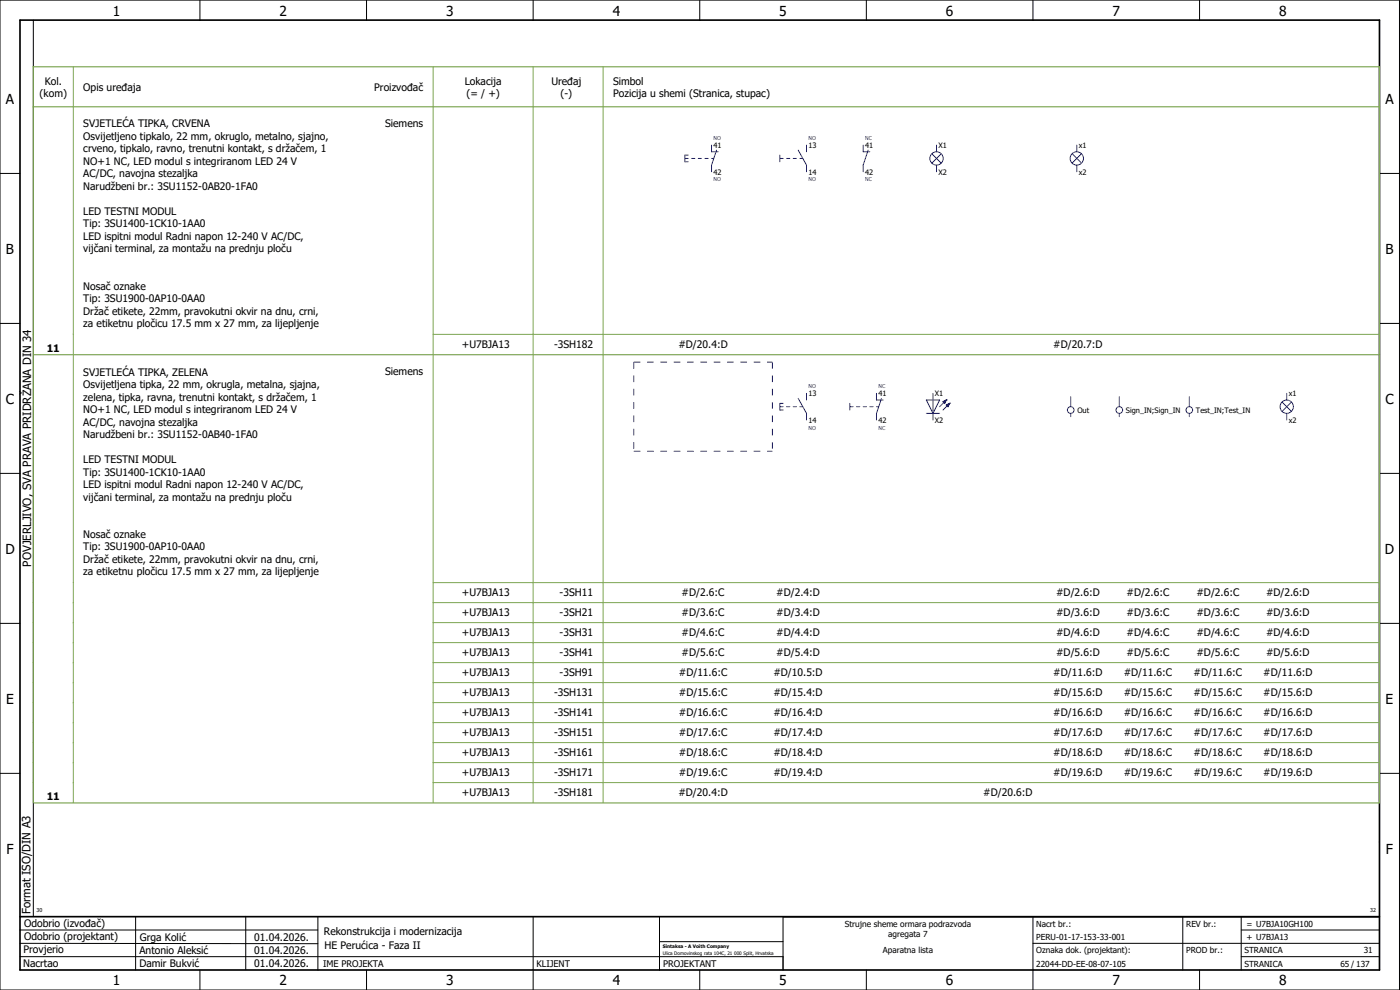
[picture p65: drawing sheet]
<svg xmlns="http://www.w3.org/2000/svg" width="420mm" height="297mm" viewBox="0 0 420 297" stroke-linecap="round" stroke-linejoin="round" font-family="sans-serif">
<defs><g id="words">
<g font-size="4.1">
<text x="33.9" y="4.7">1</text>
<text x="83.9" y="4.7">2</text>
<text x="133.9" y="4.7">3</text>
<text x="183.9" y="4.7">4</text>
<text x="233.9" y="4.7">5</text>
<text x="283.9" y="4.7">6</text>
<text x="333.9" y="4.7">7</text>
<text x="383.9" y="4.7">8</text>
<text x="1.8" y="31.2">A</text>
<text x="415.8" y="31.2">A</text>
<text x="1.8" y="76.2">B</text>
<text x="415.8" y="76.2">B</text>
<text x="1.8" y="121.2">C</text>
<text x="415.8" y="121.2">C</text>
<text x="1.6" y="166.2">D</text>
<text x="415.6" y="166.2">D</text>
<text x="1.8" y="211.2">E</text>
<text x="415.8" y="211.2">E</text>
<text x="1.9" y="256.2">F</text>
<text x="415.9" y="256.2">F</text>
<text x="33.9" y="295.7">1</text>
<text x="83.9" y="295.7">2</text>
<text x="133.9" y="295.7">3</text>
<text x="183.9" y="295.7">4</text>
<text x="233.9" y="295.7">5</text>
<text x="283.9" y="295.7">6</text>
<text x="333.9" y="295.7">7</text>
<text x="383.9" y="295.7">8</text>
</g>
<g font-size="3.4">
<text x="9.4" y="170" transform="rotate(-90 9.4 170)">POVJERLJIVO, SVA PRAVA PRIDRŽANA DIN 34</text>
<text x="9.2" y="274.3" transform="rotate(-90 9.2 274.3)">Format ISO/DIN A3</text>
</g>
<g font-size="3.1">
<text x="11.9" y="29.1">(kom)</text>
<text x="13.4" y="25.4">Kol.</text>
<text x="25" y="27.3">Opis uređaja</text>
<text x="112.3" y="27.3">Proizvođač</text>
<text x="139.5" y="25.4">Lokacija</text>
<text x="140" y="29.1">(= / +)</text>
<text x="165.5" y="25.4">Uređaj</text>
<text x="168.2" y="29.1">(-)</text>
<text x="184" y="25.4">Simbol</text>
<text x="184" y="29.1">Pozicija u shemi (Stranica, stupac)</text>
<text x="25" y="38.2">SVJETLEĆA TIPKA, CRVENA</text>
<text x="25" y="41.9">Osvijetljeno tipkalo, 22 mm, okruglo, metalno, sjajno,</text>
<text x="115.6" y="38">Siemens</text>
<text x="25" y="45.7">crveno, tipkalo, ravno, trenutni kontakt, s držačem, 1</text>
<text x="25" y="49.4">NO+1 NC, LED modul s integriranom LED 24 V</text>
<text x="25" y="53.2">AC/DC, navojna stezaljka</text>
<text x="25" y="56.9">Narudžbeni br.: 3SU1152-0AB20-1FA0</text>
<text x="25" y="64.4">LED TESTNI MODUL</text>
<text x="25" y="68.2">Tip: 3SU1400-1CK10-1AA0</text>
<text x="25" y="71.9">LED ispitni modul Radni napon 12-240 V AC/DC,</text>
<text x="25" y="75.7">vijčani terminal, za montažu na prednju ploču</text>
<text x="25" y="86.9">Nosač oznake</text>
<text x="25" y="90.7">Tip: 3SU1900-0AP10-0AA0</text>
<text x="25" y="94.4">Držač etikete, 22mm, pravokutni okvir na dnu, crni,</text>
<text x="25" y="98.2">za etiketnu pločicu 17.5 mm x 27 mm, za lijepljenje</text>
<text x="14" y="105.7">11</text>
<text x="138.6" y="104.3">+U7BJA13</text>
<text x="166.3" y="104.3">-3SH182</text>
<text x="203.6" y="104.3">#D/20.4:D</text>
<text x="316.1" y="104.3">#D/20.7:D</text>
<text x="25" y="112.7">SVJETLEĆA TIPKA, ZELENA</text>
<text x="115.6" y="112.5">Siemens</text>
<text x="25" y="116.4">Osvijetljena tipka, 22 mm, okrugla, metalna, sjajna,</text>
<text x="25" y="120.2">zelena, tipka, ravna, trenutni kontakt, s držačem, 1</text>
<text x="25" y="123.9">NO+1 NC, LED modul s integriranom LED 24 V</text>
<text x="25" y="127.7">AC/DC, navojna stezaljka</text>
<text x="25" y="131.4">Narudžbeni br.: 3SU1152-0AB40-1FA0</text>
<text x="25" y="138.9">LED TESTNI MODUL</text>
<text x="25" y="142.7">Tip: 3SU1400-1CK10-1AA0</text>
<text x="25" y="146.4">LED ispitni modul Radni napon 12-240 V AC/DC,</text>
<text x="25" y="150.2">vijčani terminal, za montažu na prednju ploču</text>
<text x="25" y="161.4">Nosač oznake</text>
<text x="25" y="165.2">Tip: 3SU1900-0AP10-0AA0</text>
<text x="25" y="168.9">Držač etikete, 22mm, pravokutni okvir na dnu, crni,</text>
<text x="25" y="172.7">za etiketnu pločicu 17.5 mm x 27 mm, za lijepljenje</text>
<text x="138.6" y="178.8">+U7BJA13</text>
<text x="168" y="178.8">-3SH11</text>
<text x="204.6" y="178.8">#D/2.6:C</text>
<text x="233" y="178.8">#D/2.4:D</text>
<text x="317" y="178.8">#D/2.6:D</text>
<text x="338.1" y="178.8">#D/2.6:C</text>
<text x="359.1" y="178.8">#D/2.6:C</text>
<text x="380" y="178.8">#D/2.6:D</text>
<text x="138.6" y="184.8">+U7BJA13</text>
<text x="168" y="184.8">-3SH21</text>
<text x="204.6" y="184.8">#D/3.6:C</text>
<text x="233" y="184.8">#D/3.4:D</text>
<text x="317" y="184.8">#D/3.6:D</text>
<text x="338.1" y="184.8">#D/3.6:C</text>
<text x="359.1" y="184.8">#D/3.6:C</text>
<text x="380" y="184.8">#D/3.6:D</text>
<text x="138.6" y="190.8">+U7BJA13</text>
<text x="168" y="190.8">-3SH31</text>
<text x="204.6" y="190.8">#D/4.6:C</text>
<text x="233" y="190.8">#D/4.4:D</text>
<text x="317" y="190.8">#D/4.6:D</text>
<text x="338.1" y="190.8">#D/4.6:C</text>
<text x="359.1" y="190.8">#D/4.6:C</text>
<text x="380" y="190.8">#D/4.6:D</text>
<text x="138.6" y="196.8">+U7BJA13</text>
<text x="168" y="196.8">-3SH41</text>
<text x="204.6" y="196.8">#D/5.6:C</text>
<text x="233" y="196.8">#D/5.4:D</text>
<text x="317" y="196.8">#D/5.6:D</text>
<text x="338.1" y="196.8">#D/5.6:C</text>
<text x="359.1" y="196.8">#D/5.6:C</text>
<text x="380" y="196.8">#D/5.6:D</text>
<text x="138.6" y="202.8">+U7BJA13</text>
<text x="168" y="202.8">-3SH91</text>
<text x="203.7" y="202.8">#D/11.6:C</text>
<text x="232.1" y="202.8">#D/10.5:D</text>
<text x="316.1" y="202.8">#D/11.6:D</text>
<text x="337.2" y="202.8">#D/11.6:C</text>
<text x="358.2" y="202.8">#D/11.6:C</text>
<text x="379.1" y="202.8">#D/11.6:D</text>
<text x="138.6" y="208.8">+U7BJA13</text>
<text x="166.3" y="208.8">-3SH131</text>
<text x="203.7" y="208.8">#D/15.6:C</text>
<text x="232.1" y="208.8">#D/15.4:D</text>
<text x="316.1" y="208.8">#D/15.6:D</text>
<text x="337.2" y="208.8">#D/15.6:C</text>
<text x="358.2" y="208.8">#D/15.6:C</text>
<text x="379.1" y="208.8">#D/15.6:D</text>
<text x="138.6" y="214.8">+U7BJA13</text>
<text x="166.3" y="214.8">-3SH141</text>
<text x="203.7" y="214.8">#D/16.6:C</text>
<text x="232.1" y="214.8">#D/16.4:D</text>
<text x="316.1" y="214.8">#D/16.6:D</text>
<text x="337.2" y="214.8">#D/16.6:C</text>
<text x="358.2" y="214.8">#D/16.6:C</text>
<text x="379.1" y="214.8">#D/16.6:D</text>
<text x="138.6" y="220.8">+U7BJA13</text>
<text x="166.3" y="220.8">-3SH151</text>
<text x="203.7" y="220.8">#D/17.6:C</text>
<text x="232.1" y="220.8">#D/17.4:D</text>
<text x="316.1" y="220.8">#D/17.6:D</text>
<text x="337.2" y="220.8">#D/17.6:C</text>
<text x="358.2" y="220.8">#D/17.6:C</text>
<text x="379.1" y="220.8">#D/17.6:D</text>
<text x="138.6" y="226.8">+U7BJA13</text>
<text x="166.3" y="226.8">-3SH161</text>
<text x="203.7" y="226.8">#D/18.6:C</text>
<text x="232.1" y="226.8">#D/18.4:D</text>
<text x="316.1" y="226.8">#D/18.6:D</text>
<text x="337.2" y="226.8">#D/18.6:C</text>
<text x="358.2" y="226.8">#D/18.6:C</text>
<text x="379.1" y="226.8">#D/18.6:D</text>
<text x="138.6" y="232.8">+U7BJA13</text>
<text x="166.3" y="232.8">-3SH171</text>
<text x="203.7" y="232.8">#D/19.6:C</text>
<text x="232.1" y="232.8">#D/19.4:D</text>
<text x="316.1" y="232.8">#D/19.6:D</text>
<text x="337.2" y="232.8">#D/19.6:C</text>
<text x="358.2" y="232.8">#D/19.6:C</text>
<text x="379.1" y="232.8">#D/19.6:D</text>
<text x="138.6" y="238.8">+U7BJA13</text>
<text x="166.3" y="238.8">-3SH181</text>
<text x="203.6" y="238.8">#D/20.4:D</text>
<text x="295.1" y="238.8">#D/20.6:D</text>
<text x="14" y="240.2">11</text>
<text x="7.2" y="278.1">Odobrio (izvođač)</text>
<text x="97.2" y="280.5">Rekonstrukcija i modernizacija</text>
<text x="7.1" y="286.1">Provjerio</text>
<text x="7.2" y="282.1">Odobrio (projektant)</text>
<text x="41.8" y="286.2">Antonio Aleksić</text>
<text x="42" y="282.3">Grga Kolić</text>
<text x="76.3" y="282.3">01.04.2026.</text>
<text x="76.3" y="286.3">01.04.2026.</text>
<text x="97.4" y="284.8">HE Perućica - Faza II</text>
<text x="6.9" y="290">Nacrtao</text>
<text x="41.8" y="290.3">Damir Bukvić</text>
<text x="76.3" y="290.3">01.04.2026.</text>
</g>
<g font-size="2.7">
<text x="97" y="290.1">IME PROJEKTA</text>
<text x="161" y="290.1">KLIJENT</text>
<text x="199" y="290.1">PROJEKTANT</text>
</g>
<g font-size="2.5">
<text x="253.5" y="278">Strujne sheme ormara podrazvoda</text>
<text x="266.6" y="281">agregata 7</text>
<text x="311" y="278">Nacrt br.:</text>
<text x="356" y="278">REV br.:</text>
<text x="374.1" y="278">= U7BJA10GH100</text>
<text x="265" y="286">Aparatna lista</text>
<text x="311" y="286">Oznaka dok. (projektant):</text>
<text x="311" y="282">PERU-01-17-153-33-001</text>
<text x="356" y="286">PROD br.:</text>
<text x="373.5" y="286">STRANICA</text>
<text x="374.1" y="282.1">+ U7BJA13</text>
<text x="409.3" y="286">31</text>
<text x="311" y="290">22044-DD-EE-08-07-105</text>
<text x="373.5" y="290">STRANICA</text>
<text x="402.3" y="290">65 / 137</text>
</g>
<g font-size="2.2">
<text x="214.1" y="44.5">41</text>
<text x="242.6" y="44.5">13</text>
<text x="259.6" y="44.5">41</text>
<text x="281.7" y="44.5">X1</text>
<text x="323.8" y="44.5">x1</text>
<text x="214.1" y="52.4">42</text>
<text x="242.6" y="52.4">14</text>
<text x="259.6" y="52.4">42</text>
<text x="281.7" y="52.4">X2</text>
<text x="323.8" y="52.4">x2</text>
<text x="242.6" y="119">13</text>
<text x="263.6" y="119">41</text>
<text x="280.6" y="119">X1</text>
<text x="386.8" y="119">x1</text>
<text x="323.3" y="123.9">Out</text>
<text x="337.9" y="123.9">Sign_IN;Sign_IN</text>
<text x="358.9" y="123.9">Test_IN;Test_IN</text>
<text x="242.6" y="126.9">14</text>
<text x="263.6" y="126.9">42</text>
<text x="280.6" y="126.9">X2</text>
<text x="386.8" y="126.9">x2</text>
</g>
<g font-size="1.6" fill="#00f">
<text x="214.1" y="41.9">NO</text>
<text x="242.6" y="41.9">NO</text>
<text x="259.6" y="41.9">NC</text>
<text x="214.1" y="54.5">NO</text>
<text x="242.6" y="54.5">NO</text>
<text x="259.6" y="54.5">NC</text>
<text x="242.6" y="116.4">NO</text>
<text x="263.6" y="116.4">NC</text>
<text x="242.6" y="128.9">NO</text>
<text x="263.6" y="128.9">NC</text>
</g>
<g font-size="1.6">
<text x="11" y="273.7">30</text>
<text x="411.2" y="273.7">32</text>
</g>
<g font-size="1.4">
<text x="198.9" y="284.4">Sintaksa - A Voith Company</text>
<text x="198.9" y="286.4">Ulica Domovinskog rata 104C, 21 000 Split, Hrvatska</text>
</g>
</g></defs>
<g fill="none" stroke="#000" stroke-width=".3">
<path d="M0 0h420v297h-420zM10 6v269M60 0v6M110 0v6M160 0v6M210 0v6M260 0v6M310 0v6M360 0v6M0 52h6M414 52h6M0 97h6"/>
<path d="M414 97h6M0 142h6M414 142h6M414 176.3v87.4M0 187h6M414 187h6M0 232h6M414 232h6M6 279h89.4M40.7 275v16M73.7 274.9v16M95.4 275.1v16"/>
<path d="M160 275v22M197.9 275.1v16M310 275v22M355 275v16M372.5 279h41.5M372.5 275v16M414 275h-179v16M6 283l89.4 .1M6 287h229M60 291v6M110 291v6M197.9 282.5h37.1"/>
<path d="M210 291v6M260 291v6M310 283h104M360 291v6M372.5 287h41.5"/>
</g>
<path d="M6 6h408v285h-408zM6 275h408" fill="none" stroke="#000" stroke-width=".5"/>
<path d="M10 32h404M10 106.3v-86.3h404v86.3M10 106.5v134.3M10.3 106.4h403.7M414 106.5v134.3M10.3 240.9h403.7" fill="none" stroke="#7ca552" stroke-width=".35"/>
<g fill="none" stroke="#7ca552" stroke-width=".3">
<path d="M22 20v86.3M130 20v86.3M160 20v86.3M181 20v86.3M22 106.5v134.3M130 106.5v134.3M130 100.3h284M160 106.5v134.3M181 106.5v134.3M130 174.8h284M130 180.8h284M130 186.8h284"/>
<path d="M130 192.8h284M130 198.8h284M130 204.8h284M130 210.8h284M130 216.8h284M130 222.8h284M130 228.8h284M130 234.8h284"/>
</g>
<g fill="none" stroke="#00f" stroke-width=".3">
<path d="M205.5 47.5h1M206.5 46.5h-1v2h1M207.5 47.5h1M209.5 47.5h1M211.5 47.5h1M213.5 43.5v2h2M213.5 47.5h.7M215 45l-1.5 4.5v2M234 46.5v2M234 47.5h1M236 47.5h1M238 47.5h1"/>
<path d="M239.5 45l2.5 4.5v2M240 47.5h.9M242 43.5v2M259 43.5v2h2M260.5 45l-1.5 4.5v2M279.7 46.1l2.8 2.8M281.1 43.5v2M281.1 49.5v2M282.5 46.1l-2.8 2.8M321.8 46.1l2.8 2.8M323.2 43.5v2M323.2 49.5v2"/>
<path d="M324.6 46.1l-2.8 2.8M239.5 119.5l2.5 4.5v2M242 118v2M263 118v2h2M264.5 119.5l-1.5 4.5v2M280 118v8M321.3 119v3M335.9 119v3M356.9 119v3M386.2 118v2M234 122h1M235 121h-1v2h1"/>
<path d="M236 122h1M238 122h1M240 122h.9M255 122h1M255 121v2M257 122h1M259 122h1M261 122h1M263 122h.7M278 120h4l-2 4zM278 124h4M283 120.5l1-.5-.5 1z"/>
<path d="M284 120h.1M284 121.5l1-.5-.5 1zM284 120l-2 2M285 121h.1M285 121l-2 2M321.3 124v1M335.9 124v1M356.9 124v1M384.8 120.6l2.8 2.8M386.2 124v2M387.6 120.6l-2.8 2.8"/>
<circle cx="281.1" cy="47.5" r="2"/>
<circle cx="323.2" cy="47.5" r="2"/>
<circle cx="321.3" cy="123" r="1"/>
<circle cx="335.9" cy="123" r="1"/>
<circle cx="356.9" cy="123" r="1"/>
<circle cx="386.2" cy="122" r="2"/>
</g>
<g fill="#00f" stroke="#00f" stroke-width=".3">
<path d="M284 121.5l1-.5-.5 1z"/>
<path d="M283 120.5l1-.5-.5 1z"/>
</g>
<path d="M190.2 108.7h41.6M190.2 108.7v26.7M231.8 108.7v26.7M190.2 135.4h41.6" fill="none" stroke="#00f" stroke-width=".3" stroke-dasharray="2 2" stroke-linecap="butt"/>
<use href="#words"/>
</svg>
